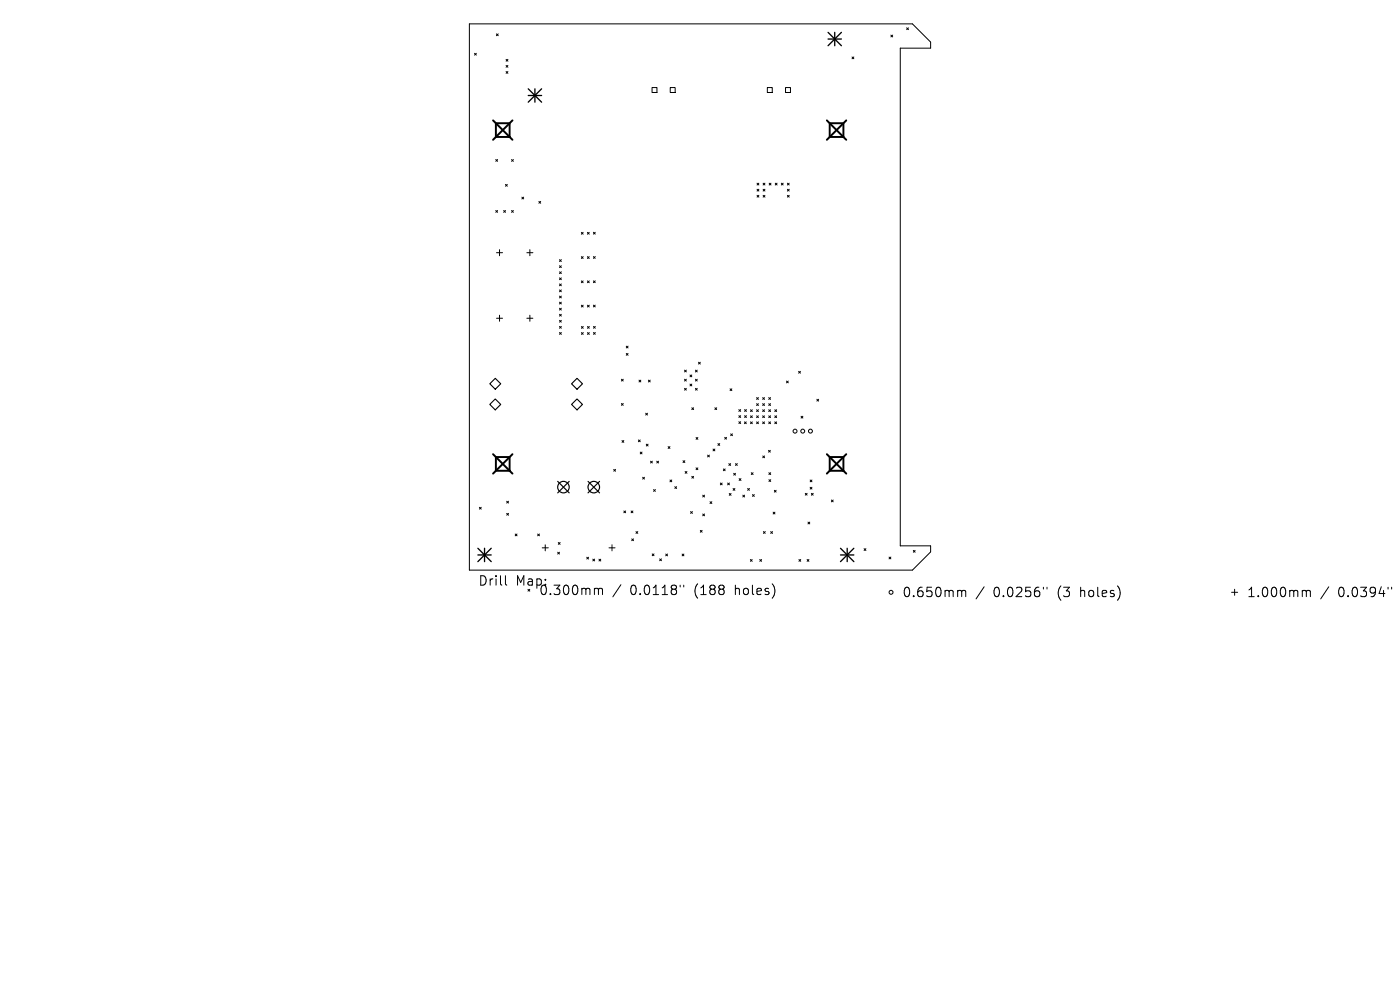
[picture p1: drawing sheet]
<svg xmlns="http://www.w3.org/2000/svg" width="297mm" height="210mm" viewBox="0 0 297 210" stroke-linecap="round" stroke-linejoin="round" font-family="sans-serif">
<defs><g id="words">
<g font-size="2.8">
<text x="101.5" y="124.5">Drill</text>
<text x="109.4" y="124.5">Map:</text>
<text x="114.4" y="126.5">0.300mm</text>
<text x="133.6" y="126.5">0.0118&quot;</text>
<text x="147.3" y="126.5">(188</text>
<text x="155.9" y="126.5">holes)</text>
<text x="191.4" y="126.9">0.650mm</text>
<text x="210.7" y="126.9">0.0256&quot;</text>
<text x="224.3" y="126.9">(3</text>
<text x="229.2" y="126.9">holes)</text>
<text x="264.6" y="126.9">1.000mm</text>
<text x="283.8" y="126.9">0.0394&quot;</text>
</g>
</g></defs>
<g fill="none" stroke="#000" stroke-width=".21">
<path d="M99.6 5.1h94l3.8 3.8v1.3h-6.4v105.6h6.4v1.3l-3.8 3.8h-94zM100.7 11.3l.4 .4M101.1 11.3l-.4 .4M105.3 7.2l.4 .4M105.7 7.2l-.4 .4M107.4 12.6l.4 .4M107.4 13.9l.4 .4M107.4 15.2l.4 .4M107.8 12.6l-.4 .4M107.8 13.9l-.4 .4M107.8 15.2l-.4 .4M138.3 18.6h1.1v1h-1.1z"/>
<path d="M142.2 18.6h1v1h-1zM162.8 18.6h1v1h-1zM166.6 18.6h1.1v1h-1.1zM180.8 12.1l.3 .4M181.1 12.1l-.3 .4M189 7.4l.4 .4M189.4 7.4l-.4 .4M192.3 5.9l.4 .4M192.7 5.9l-.4 .4M105.2 33.8l.4 .4M105.6 33.8l-.4 .4M107.2 39.1l.4 .4"/>
<path d="M107.6 39.1l-.4 .4M108.5 33.8l.4 .4M108.9 33.8l-.4 .4M160.6 38.9l.4 .3M161 38.9l-.4 .3M161.9 38.9l.4 .3M162.3 38.9l-.4 .3M163.2 38.9l.4 .3M163.6 38.9l-.4 .3M164.5 38.9l.4 .3M164.9 38.9l-.4 .3M165.8 38.9l.3 .3"/>
<path d="M166.1 38.9l-.3 .3M167 38.9l.4 .3M167.4 38.9l-.4 .3M105.2 44.7l.4 .3M105.3 53.6h1.3M105.6 44.7l-.4 .3M106 53v1.2M106.9 44.7l.3 .3M107.2 44.7l-.3 .3M108.5 44.7l.4 .3M108.9 44.7l-.4 .3M110.7 41.8l.4 .4"/>
<path d="M111.1 41.8l-.4 .4M111.8 53.6h1.3M112.4 53v1.2M114.3 42.7l.4 .4M114.7 42.7l-.4 .4M118.7 55.1l.4 .4M118.7 56.4l.4 .4M118.7 57.7l.4 .3M118.7 58.9l.4 .4M119.1 55.1l-.4 .4M119.1 56.4l-.4 .4M119.1 57.7l-.4 .3"/>
<path d="M119.1 58.9l-.4 .4M123.3 49.3l.4 .4M123.3 54.4l.4 .4M123.3 59.6l.4 .4M123.7 49.3l-.4 .4M123.7 54.4l-.4 .4M123.7 59.6l-.4 .4M124.6 49.3l.4 .4M124.6 54.4l.4 .4M124.6 59.6l.4 .4M125 49.3l-.4 .4M125 54.4l-.4 .4"/>
<path d="M125 59.6l-.4 .4M125.9 49.3l.4 .4M125.9 54.4l.4 .4M125.9 59.6l.4 .4M126.3 49.3l-.4 .4M126.3 54.4l-.4 .4M126.3 59.6l-.4 .4M160.6 40.1l.4 .4M160.6 41.4l.4 .4M161 40.1l-.4 .4M161 41.4l-.4 .4M161.9 40.1l.4 .4"/>
<path d="M161.9 41.4l.4 .4M162.3 40.1l-.4 .4M162.3 41.4l-.4 .4M167 41.4l.4 .4M167 40.1l.4 .4M167.4 40.1l-.4 .4M167.4 41.4l-.4 .4M105.3 67.5h1.3M106 66.9v1.3M111.8 67.5h1.3M112.4 66.9v1.3M118.7 61.5l.4 .4"/>
<path d="M118.7 60.2l.4 .4M118.7 62.8l.4 .4M118.7 64.1l.4 .4M118.7 65.4l.4 .4M118.7 66.7l.4 .4M118.7 68l.4 .3M118.7 69.2l.4 .4M118.7 70.5l.4 .4M119.1 61.5l-.4 .4M119.1 60.2l-.4 .4M119.1 62.8l-.4 .4M119.1 64.1l-.4 .4"/>
<path d="M119.1 65.4l-.4 .4M119.1 66.7l-.4 .4M119.1 68l-.4 .3M119.1 69.2l-.4 .4M119.1 70.5l-.4 .4M123.3 64.7l.4 .4M123.3 69.3l.4 .3M123.3 70.5l.4 .4M123.7 64.7l-.4 .4M123.7 69.3l-.4 .3M123.7 70.5l-.4 .4M124.6 64.7l.4 .4"/>
<path d="M124.6 70.5l.4 .4M124.6 69.3l.4 .3M125 64.7l-.4 .4M125 69.3l-.4 .3M125 70.5l-.4 .4M125.9 64.7l.4 .4M125.9 70.5l.4 .4M125.9 69.2l.4 .4M126.3 64.7l-.4 .4M126.3 69.2l-.4 .4M126.3 70.5l-.4 .4M132.9 73.4l.3 .4"/>
<path d="M132.9 75l.3 .4M133.2 73.4l-.3 .4M133.2 75l-.3 .4M145.2 78.5l.4 .4M145.6 78.5l-.4 .4M146.4 79.5l.4 .4M146.8 79.5l-.4 .4M147.5 78.5l.4 .4M147.9 78.5l-.4 .4M148.2 76.8l.4 .4M148.6 76.8l-.4 .4M169.4 78.8l.4 .4"/>
<path d="M169.8 78.8l-.4 .4M130.2 99.6l.4 .4M130.6 99.6l-.4 .4M131.8 80.4l.4 .4M131.8 85.6l.4 .4M132 93.5l.3 .3M132.2 80.4l-.4 .4M132.2 85.6l-.4 .4M132.3 93.5l-.3 .3M135.4 93.3l.4 .4M135.6 80.6l.3 .4M135.8 93.3l-.4 .4"/>
<path d="M135.8 95.9l.4 .4M135.9 80.6l-.3 .4M136.2 95.9l-.4 .4M137 87.7l.4 .3M137.1 94.2l.4 .4M137.4 87.7l-.4 .3M137.5 94.2l-.4 .4M137.6 80.6l.3 .4M137.9 80.6l-.3 .4M138 97.8l.4 .4M138.4 97.8l-.4 .4M139.3 97.8l.4 .4"/>
<path d="M139.7 97.8l-.4 .4M141.7 94.7l.4 .4M142.1 94.7l-.4 .4M144.9 97.7l.4 .4M145.2 80.4l.4 .4M145.2 82.4l.4 .4M145.3 97.7l-.4 .4M145.6 80.4l-.4 .4M145.6 82.4l-.4 .4M146.4 81.5l.4 .4M146.8 81.5l-.4 .4M146.8 86.5l.3 .4"/>
<path d="M147.1 86.5l-.3 .4M147.5 82.4l.4 .4M147.5 80.4l.4 .4M147.7 92.8l.4 .4M147.7 99.2l.4 .4M147.9 80.4l-.4 .4M147.9 82.4l-.4 .4M148.1 92.8l-.4 .4M148.1 99.2l-.4 .4M150.1 96.5l.4 .4M150.5 96.5l-.4 .4M151.3 95.3l.4 .3"/>
<path d="M151.7 86.5l.3 .4M151.7 95.3l-.4 .3M152 86.5l-.3 .4M152.3 94.1l.4 .4M152.7 94.1l-.4 .4M153.5 99.5l.3 .4M153.7 92.8l.4 .4M153.8 99.5l-.3 .4M154.1 92.8l-.4 .4M154.6 98.3l.4 .4M154.9 82.5l.4 .4M155 98.3l-.4 .4"/>
<path d="M155 92l.4 .4M155.3 82.5l-.4 .4M155.4 92l-.4 .4M156 98.3l.4 .4M156.4 98.3l-.4 .4M156.7 86.9l.4 .4M156.7 88.2l.4 .4M156.7 89.5l.4 .3M157.1 86.9l-.4 .4M157.1 88.2l-.4 .4M157.1 89.5l-.4 .3M157.9 89.5l.4 .4"/>
<path d="M158 86.9l.4 .4M158 88.2l.4 .4M158.3 89.5l-.4 .4M158.4 86.9l-.4 .4M158.4 88.2l-.4 .4M159.2 86.9l.4 .4M159.2 88.2l.4 .4M159.2 89.5l.4 .4M159.6 88.2l-.4 .4M159.6 86.9l-.4 .4M159.6 89.5l-.4 .4M160.5 88.2l.4 .4"/>
<path d="M160.5 89.5l.4 .4M160.5 84.3l.4 .4M160.5 85.6l.4 .4M160.5 86.9l.4 .4M160.9 86.9l-.4 .4M160.9 84.3l-.4 .4M160.9 85.6l-.4 .4M160.9 88.2l-.4 .4M160.9 89.5l-.4 .4M161.8 89.5l.4 .4M161.8 85.6l.4 .4M161.8 86.9l.4 .4"/>
<path d="M161.8 84.3l.4 .4M161.8 88.2l.4 .4M161.8 96.7l.4 .4M162.2 85.6l-.4 .4M162.2 84.3l-.4 .4M162.2 86.9l-.4 .4M162.2 88.2l-.4 .4M162.2 89.5l-.4 .4M162.2 96.7l-.4 .4M163 95.5l.4 .4M163.1 86.9l.4 .4M163.1 88.2l.4 .4"/>
<path d="M163.1 85.6l.4 .4M163.1 89.5l.4 .4M163.1 84.3l.4 .4M163.4 95.5l-.4 .4M163.5 84.3l-.4 .4M163.5 85.6l-.4 .4M163.5 86.9l-.4 .4M163.5 88.2l-.4 .4M163.5 89.5l-.4 .4M164.4 88.2l.4 .4M164.4 89.5l.4 .4M164.4 86.9l.4 .4"/>
<path d="M164.8 86.9l-.4 .4M164.8 88.2l-.4 .4M164.8 89.5l-.4 .4M166.8 80.8l.4 .4M167.2 80.8l-.4 .4M169.9 88.3l.4 .4M170.3 88.3l-.4 .4M173.3 84.7l.4 .4M173.7 84.7l-.4 .4M101.7 107.6l.4 .4M102.1 107.6l-.4 .4M107.5 106.3l.4 .4"/>
<path d="M107.5 108.9l.4 .4M107.9 106.3l-.4 .4M107.9 108.9l-.4 .4M109.3 113.3l.4 .4M109.7 113.3l-.4 .4M114.1 113.3l.3 .4M114.4 113.3l-.3 .4M115 116.2h1.3M115.7 115.6v1.3M118.3 117.1l.4 .4M118.4 115.1l.4 .4M118.7 117.1l-.4 .4"/>
<path d="M118.8 115.1l-.4 .4M124.5 118.2l.4 .4M124.9 118.2l-.4 .4M125.8 118.6l.3 .4M126.1 118.6l-.3 .4M127.1 118.6l.4 .4M127.5 118.6l-.4 .4M129.2 116.2h1.3M129.8 115.6v1.3M132.3 108.4l.4 .4M132.7 108.4l-.4 .4M133.9 108.4l.4 .4"/>
<path d="M134 114.3l.4 .4M134.3 108.4l-.4 .4M134.4 114.3l-.4 .4M134.9 112.8l.4 .4M135.3 112.8l-.4 .4M136.3 101.2l.4 .4M136.7 101.2l-.4 .4M138.4 117.5l.3 .4M138.7 103.8l.3 .4M138.7 117.5l-.3 .4M139 103.8l-.3 .4M139.9 118.6l.4 .3"/>
<path d="M140.3 118.6l-.4 .3M141.2 117.5l.4 .4M141.6 117.5l-.4 .4M142.1 101.8l.4 .4M142.5 101.8l-.4 .4M143.2 103.2l.3 .4M143.5 103.2l-.3 .4M144.7 117.5l.4 .4M145.1 117.5l-.4 .4M145.3 100l.4 .4M145.7 100l-.4 .4M146.5 108.5l.4 .4"/>
<path d="M146.8 101l.3 .4M146.9 108.5l-.4 .4M147.1 101l-.3 .4M148.6 112.5l.4 .4M149 112.5l-.4 .4M149.1 105l.4 .4M149.1 109l.4 .4M149.5 105l-.4 .4M149.5 109l-.4 .4M150.6 106.4l.4 .4M151 106.4l-.4 .4M152.8 102.5l.4 .4"/>
<path d="M153.2 102.5l-.4 .4M154.4 102.5l.3 .4M154.7 104.7l.4 .4M154.7 102.5l-.3 .4M155.1 104.7l-.4 .4M155.5 103.6l.4 .4M155.6 100.4l.4 .4M155.9 103.6l-.4 .4M156 100.4l-.4 .4M156.8 101.5l.4 .4M157.2 101.5l-.4 .4M157.6 105l.4 .4"/>
<path d="M158 105l-.4 .4M158.6 103.6l.4 .4M159 103.6l-.4 .4M159.2 118.7l.4 .4M159.4 100.3l.4 .4M159.6 118.7l-.4 .4M159.6 104.9l.4 .4M159.8 100.3l-.4 .4M160 104.9l-.4 .4M161.2 118.7l.4 .4M161.6 118.7l-.4 .4M162 112.8l.3 .4"/>
<path d="M162.3 112.8l-.3 .4M163.1 100.3l.4 .4M163.1 101.8l.4 .3M163.5 100.3l-.4 .4M163.5 112.8l.4 .4M163.5 101.8l-.4 .3M163.9 112.8l-.4 .4M164 108.6l.4 .4M164.3 104l.4 .4M164.4 108.6l-.4 .4M164.7 104l-.4 .4M169.5 118.7l.4 .4"/>
<path d="M169.9 118.7l-.4 .4M170.8 104.7l.4 .3M171.2 104.7l-.4 .3M171.2 118.7l.4 .4M171.4 110.8l.4 .3M171.6 118.7l-.4 .4M171.8 110.8l-.4 .3M171.9 103.4l.4 .4M171.9 101.8l.4 .4M172.1 104.7l.4 .3M172.3 101.8l-.4 .4M172.3 103.4l-.4 .4"/>
<path d="M172.5 104.7l-.4 .3M176.4 106.1l.4 .4M176.8 106.1l-.4 .4M183.3 116.4l.4 .4M183.7 116.4l-.4 .4M188.6 118.2l.4 .4M189 118.2l-.4 .4M193.8 116.8l.3 .3M194.1 116.8l-.3 .3M107.2 122.1v1.7l.3 .3M126.7 124.8l.3 .3M127 125.1v1"/>
<path d="M127 125.1l.2-.3 .5 .1 .1 1.2M131.7 124l-1.7 2.6M144.3 124.1v.4M145.1 124.1v.4M164.3 124.7v1.3M203.7 125.2l.3 .3M204 125.5v1.1M204 125.5l.3-.3 .5 .1 .1 1.3M208.8 124.5l-1.7 2.5M221.4 124.6v.4M222.1 124.6v.4M237.5 125.1v1.4"/>
<path d="M261.3 125.6h1.3M261.9 125v1.3M276.8 125.2l.3 .3M277.1 125.5l.3-.3 .5 .1 .1 1.3M277.1 125.5v1.1M281.9 124.5l-1.7 2.5M294.5 124.6v.4M295.2 124.6v.4"/>
<circle cx="168.7" cy="91.5" r=".42"/>
<circle cx="170.3" cy="91.5" r=".42"/>
<circle cx="171.9" cy="91.5" r=".42"/>
<circle cx="189" cy="125.6" r=".42"/>
</g>
<path d="M103.9 85.8l1.2-1.2 1.1 1.2-1.1 1.1zM105.1 80.3l1.1 1.1-1.1 1.2-1.2-1.2zM121.3 85.8l1.1-1.2 1.2 1.2-1.2 1.1zM122.4 80.3l1.2 1.1-1.2 1.2-1.1-1.2z" fill="none" stroke="#000" stroke-width=".23"/>
<g fill="none" stroke="#000" stroke-width=".24">
<path d="M118.3 102.1l2.5 2.5M120.8 102.1l-2.5 2.5M124.7 102.1l2.5 2.5M127.2 102.1l-2.5 2.5"/>
<circle cx="119.5" cy="103.3" r="1.22"/>
<circle cx="126" cy="103.3" r="1.22"/>
</g>
<g fill="none" stroke="#000" stroke-width=".28">
<path d="M112.1 18.8l2.8 2.9M113.5 18.8v2.9M114.9 18.8l-2.8 2.9M175.7 6.9l2.8 2.8M175.7 8.3h2.8M177.1 6.9v2.8M178.5 6.9l-2.8 2.8M112.1 20.3h2.8M101.4 116.3l2.8 2.8M101.4 117.7h2.8M102.8 116.3v2.8M104.2 116.3l-2.8 2.8"/>
<path d="M178.3 117.7h2.8M178.3 116.3l2.8 2.8M179.7 116.3v2.8M181.1 116.3l-2.8 2.8"/>
</g>
<path d="M104.6 25.5l4.1 4.2M105.2 26.1h2.9v3h-2.9zM108.7 25.5l-4.1 4.2M175.4 25.5l4.1 4.2M176 26.1h2.9v3h-2.9zM179.5 25.5l-4.1 4.2M104.6 96.3l4.1 4.2M105.2 97h2.9v2.9h-2.9zM108.7 96.3l-4.1 4.2M175.4 96.3l4.1 4.2M176 97h2.9v2.9h-2.9zM179.5 96.3l-4.1 4.2" fill="none" stroke="#000" stroke-width=".41"/>
<use href="#words"/>
</svg>
